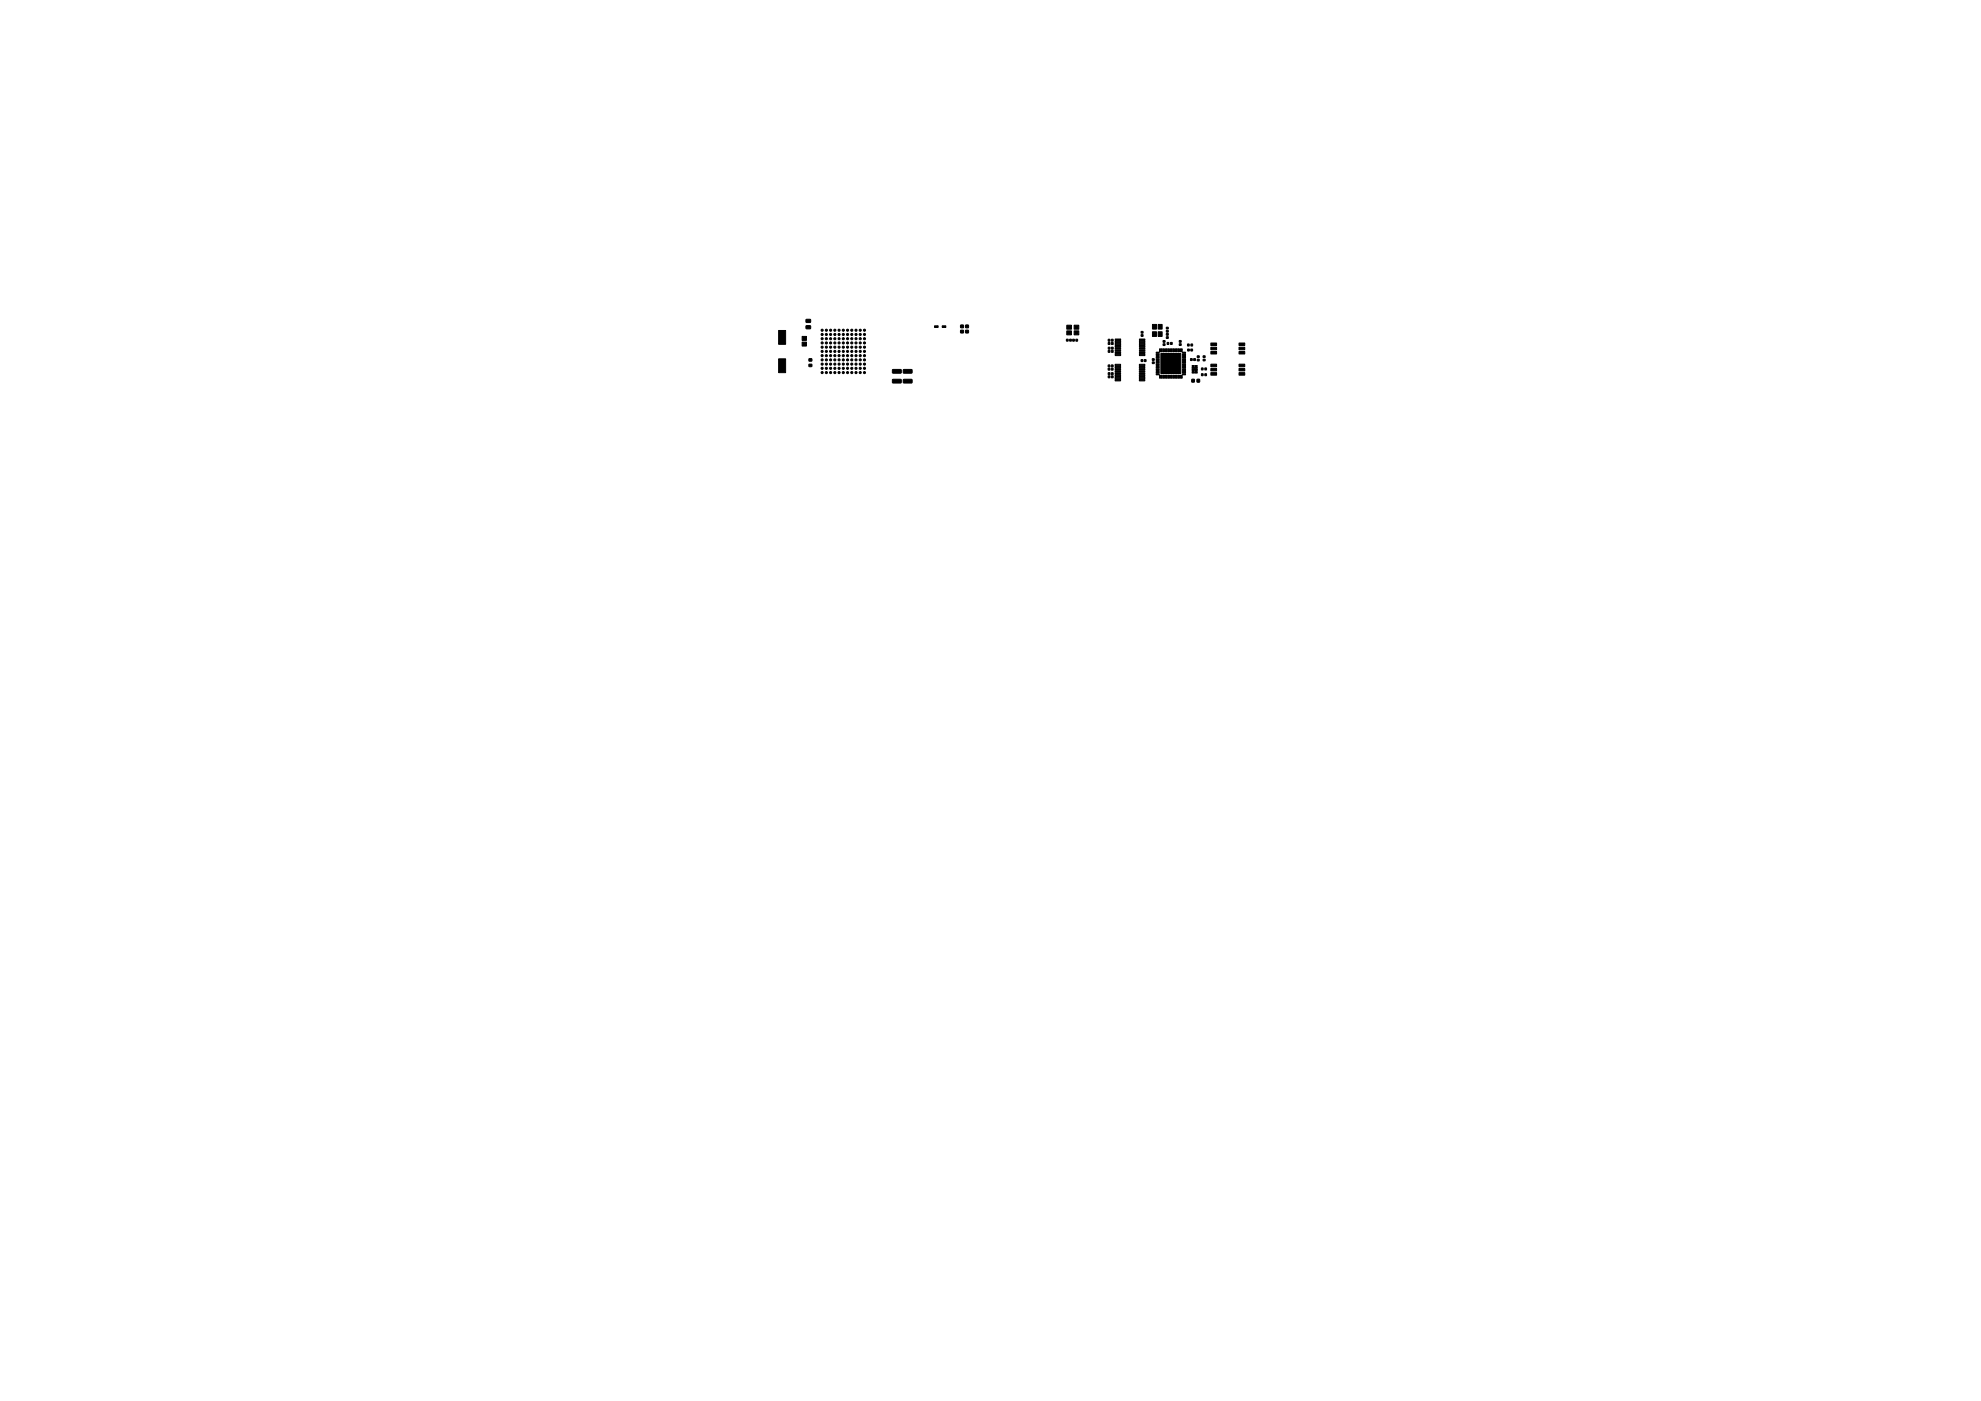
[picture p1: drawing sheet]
<svg xmlns="http://www.w3.org/2000/svg" width="594mm" height="420mm" viewBox="0 0 594 420" stroke-linecap="round" stroke-linejoin="round" font-family="sans-serif">
<g fill="#000" stroke="#000" stroke-width=".3">
<path d="M233.5 99.1h2.1v4.2h-2.1zM241.7 95.8h1.3l.1 .8-1.3 .1zM241.7 97.7h1.3l.1 .8-1.3 .1zM280.3 97.7h1v.5h-1zM282.6 97.7h1v.5h-1zM288.1 97.5h.8v.8h-.8zM288.1 99.1h.8v.7h-.8zM289.6 97.5h.8v.8h-.8zM289.6 99.1h.8v.7h-.8zM319.9 97.5h1.4v1.2h-1.4zM322.1 97.5h1.4v1.2h-1.4zM342.2 99.4h.6v.5h-.6z"/>
<path d="M345.6 97.3h1.2v1.4h-1.2zM347.3 97.3h1.2v1.4h-1.2zM349.8 98.2h.5v.4h-.5zM349.8 99.1h.5v.5h-.5zM233.5 107.6h2.1v4.2h-2.1zM240.5 100.9h1.3v1.2h-1.3zM240.5 102.6h1.3v1.2h-1.3zM242.6 107.6h.8v.7h-.8zM242.6 109.2h.8v.7h-.8zM267.7 113.8h2.4l.2 .9-2.5 .2zM267.7 110.9l2.4-.1 .2 1-2.5 .1zM270.9 113.8h2.5l.1 .9-2.5 .2z"/>
<path d="M270.9 110.9l2.5-.1 .1 1-2.5 .1zM319.8 101.7h.5v.6h-.5zM319.9 99.2h1.4v1.2h-1.4zM320.8 101.7h.5v.6h-.5zM322.1 99.2h1.4v1.2h-1.4zM321.7 101.8h.5v.5h-.5zM322.7 101.8h.4v.5h-.4zM332.3 109.5h.5v.5h-.5zM332.4 101.8h.4v.5h-.4zM332.4 105.1h.4v.5h-.4zM332.4 111.8h.4v.5h-.4zM332.4 112.7h.4v.6h-.4z"/>
<path d="M332.4 104.1h.4v.6h-.4zM332.3 110.4h.5v.6h-.5zM332.4 102.7h.4v.6h-.4zM333.3 109.5h.5v.5h-.5zM333.3 101.8h.5v.5h-.5zM333.3 105.1h.5v.5h-.5zM333.3 111.8h.5v.5h-.5zM333.3 112.7h.5v.6h-.5zM333.3 104.1h.5v.6h-.5zM333.3 110.4h.5v.6h-.5zM333.3 102.7h.5v.6h-.5zM334.4 109.2h1.7v.5h-1.7z"/>
<path d="M334.4 109.9h1.7v.4h-1.7zM334.4 110.5h1.7v.5h-1.7zM334.4 111.2h1.7v.4h-1.7zM334.4 111.8h1.7v.5h-1.7zM334.4 112.5h1.7v.4h-1.7zM334.4 113.1h1.7v.5h-1.7zM334.4 113.8h1.7v.4h-1.7zM334.4 101.7h1.7v.4h-1.7zM334.4 102.3h1.7v.4h-1.7zM334.4 103h1.7v.4h-1.7zM334.4 103.6h1.7v.4h-1.7zM334.4 104.3h1.7v.4h-1.7z"/>
<path d="M334.4 104.9h1.7v.4h-1.7zM334.4 105.6h1.7v.4h-1.7zM334.4 106.2h1.7v.4h-1.7zM341.7 113.8h1.6v.4h-1.6zM341.7 113.1h1.6v.5h-1.6zM341.7 112.5h1.6v.4h-1.6zM341.7 111.8h1.6v.5h-1.6zM341.7 111.2h1.6v.4h-1.6zM341.7 110.5h1.6v.5h-1.6zM341.7 109.9h1.6v.4h-1.6zM341.7 109.2h1.6v.5h-1.6zM341.7 106.2h1.6v.4h-1.6z"/>
<path d="M341.7 105.6h1.6v.4h-1.6zM341.7 104.9h1.6v.4h-1.6zM341.7 104.3h1.6v.4h-1.6zM341.7 103.6h1.6v.4h-1.6zM341.7 103h1.6v.4h-1.6zM341.7 102.3h1.6v.4h-1.6zM341.7 101.7h1.6v.4h-1.6zM342.2 100.4h.6v.5h-.6zM342.2 107.9h.5v.5h-.5zM343.2 107.9h.5v.5h-.5zM345.6 107.6h.5v.5h-.5zM345.6 108.5h.5v.5h-.5z"/>
<path d="M345.6 99.5h1.2v1.4h-1.2zM346.7 105.6h.9v.3h-.9zM346.7 106.1h.9v.3h-.9zM346.7 106.6h.9v.3h-.9zM346.7 107.1h.9v.3h-.9zM346.7 107.6h.9v.3h-.9zM346.7 108.1h.9v.3h-.9zM346.7 108.6h.9v.3h-.9zM346.7 109.1h.9v.3h-.9zM346.7 109.6h.9v.3h-.9zM346.7 110.1h.9v.3h-.9zM346.7 110.6h.9v.3h-.9z"/>
<path d="M346.7 111.1h.9v.3h-.9zM346.7 111.6h.9v.3h-.9zM346.7 112.1h.9v.3h-.9zM347.7 104.6h.3v.9h-.3zM347.7 112.5h.3v.9h-.3zM347.3 99.5h1.2v1.4h-1.2zM348.2 104.6h.3v.9h-.3zM348.2 112.5h.3v.9h-.3zM348.8 102.2h.6v.4h-.6zM348.8 103.1h.6v.5h-.6zM348.7 104.6h.3v.9h-.3zM348.7 112.5h.3v.9h-.3z"/>
<path d="M349.2 104.6h.3v.9h-.3zM349.2 112.5h.3v.9h-.3zM349.7 104.6h.3v.9h-.3zM349.7 112.5h.3v.9h-.3zM349.8 101h.5v.5h-.5zM349.8 100h.5v.5h-.5zM350.2 104.6h.3v.9h-.3zM350.2 112.5h.3v.9h-.3zM350 102.7h.5v.6h-.5zM350.7 104.6h.3v.9h-.3zM350.7 112.5h.3v.9h-.3zM351.2 104.6h.3v.9h-.3z"/>
<path d="M351.2 112.5h.3v.9h-.3zM351 102.7h.5v.6h-.5zM351.7 104.6h.3v.9h-.3zM351.7 112.5h.3v.9h-.3zM352.2 104.6h.3v.9h-.3zM352.2 112.5h.3v.9h-.3zM352.7 104.6h.3v.9h-.3zM352.7 112.5h.3v.9h-.3zM353.2 104.6h.3v.9h-.3zM353.2 112.5h.3v.9h-.3zM353.7 102.1h.5v.5h-.5zM353.7 103.1h.5v.5h-.5z"/>
<path d="M353.7 104.6h.3v.9h-.3zM353.7 112.5h.3v.9h-.3zM348.1 106h6v6h-6zM354.2 104.6h.3v.9h-.3zM354.2 112.5h.3v.9h-.3zM354.6 112.1h.9v.3h-.9zM354.6 111.6h.9v.3h-.9zM354.6 111.1h.9v.3h-.9zM354.6 110.6h.9v.3h-.9zM354.6 110.1h.9v.3h-.9zM354.6 109.6h.9v.3h-.9zM354.6 109.1h.9v.3h-.9z"/>
<path d="M354.6 108.6h.9v.3h-.9zM354.6 108.1h.9v.3h-.9zM354.6 107.6h.9v.3h-.9zM354.6 107.1h.9v.3h-.9zM354.6 106.6h.9v.3h-.9zM354.6 106.1h.9v.3h-.9zM354.6 105.6h.9v.3h-.9zM356.1 103.2h.5v.6h-.5zM356.2 104.7h.5v.5h-.5zM357.4 113.8h.8v.8h-.8zM357 107.6h.5v.5h-.5zM357.1 104.7h.5v.5h-.5z"/>
<path d="M357.2 103.2h.4v.6h-.4zM357.5 109.6h.7v.3h-.7zM357.5 110.1h.7v.3h-.7zM357.5 111.1h.7v.3h-.7zM357.5 111.6h.7v.3h-.7zM357.5 110.6h.8v.4h-.8zM358 107.6h.5v.5h-.5zM359 113.8h.7v.8h-.7zM358.4 111.6h.6v.3h-.6zM358.4 111.1h.6v.3h-.6zM358.3 110.6h.7v.4h-.7zM358.4 110.1h.6v.3h-.6z"/>
<path d="M358.4 109.6h.6v.3h-.6zM359.1 107.8h.5v.4h-.5zM359.1 106.7h.5v.5h-.5zM360.3 112.1h.5v.6h-.5zM360.3 110.4h.5v.5h-.5zM360.8 107.7h.6v.5h-.6zM360.8 106.7h.6v.5h-.6zM361.3 112.1h.5v.6h-.5zM361.3 110.4h.5v.5h-.5zM363.1 102.9h1.7v.7h-1.7zM363.1 104.1h1.7v.8h-1.7zM363.1 105.4h1.7v.8h-1.7z"/>
<path d="M363.1 109.2h1.7v.8h-1.7zM363.1 110.5h1.7v.7h-1.7zM363.1 111.8h1.7v.7h-1.7zM371.6 111.8h1.7v.7h-1.7zM371.6 110.5h1.7v.7h-1.7zM371.6 109.2h1.7v.8h-1.7zM371.6 105.4h1.7v.8h-1.7zM371.6 104.1h1.7v.8h-1.7zM371.6 102.9h1.7v.7h-1.7z"/>
<circle cx="246.5" cy="99" r=".32"/>
<circle cx="247.8" cy="99" r=".32"/>
<circle cx="249.1" cy="99" r=".32"/>
<circle cx="250.4" cy="99" r=".32"/>
<circle cx="251.6" cy="99" r=".32"/>
<circle cx="252.9" cy="99" r=".32"/>
<circle cx="254.2" cy="99" r=".32"/>
<circle cx="255.4" cy="99" r=".32"/>
<circle cx="256.7" cy="99" r=".32"/>
<circle cx="258" cy="99" r=".32"/>
<circle cx="259.2" cy="99" r=".32"/>
<circle cx="246.5" cy="104.1" r=".32"/>
<circle cx="246.5" cy="100.3" r=".32"/>
<circle cx="246.5" cy="101.6" r=".32"/>
<circle cx="246.5" cy="105.4" r=".32"/>
<circle cx="246.5" cy="111.7" r=".32"/>
<circle cx="246.5" cy="102.8" r=".32"/>
<circle cx="246.5" cy="109.2" r=".32"/>
<circle cx="246.5" cy="110.5" r=".32"/>
<circle cx="246.5" cy="107.9" r=".32"/>
<circle cx="246.5" cy="106.7" r=".32"/>
<circle cx="247.8" cy="109.2" r=".32"/>
<circle cx="247.8" cy="106.7" r=".32"/>
<circle cx="247.8" cy="111.7" r=".32"/>
<circle cx="247.8" cy="104.1" r=".32"/>
<circle cx="247.8" cy="105.4" r=".32"/>
<circle cx="247.8" cy="110.5" r=".32"/>
<circle cx="247.8" cy="100.3" r=".32"/>
<circle cx="247.8" cy="101.6" r=".32"/>
<circle cx="247.8" cy="102.8" r=".32"/>
<circle cx="247.8" cy="107.9" r=".32"/>
<circle cx="249.1" cy="104.1" r=".32"/>
<circle cx="249.1" cy="105.4" r=".32"/>
<circle cx="249.1" cy="107.9" r=".32"/>
<circle cx="249.1" cy="110.5" r=".32"/>
<circle cx="249.1" cy="106.7" r=".32"/>
<circle cx="249.1" cy="109.2" r=".32"/>
<circle cx="249.1" cy="111.7" r=".32"/>
<circle cx="249.1" cy="101.6" r=".32"/>
<circle cx="249.1" cy="102.8" r=".32"/>
<circle cx="249.1" cy="100.3" r=".32"/>
<circle cx="250.4" cy="110.5" r=".32"/>
<circle cx="250.4" cy="111.7" r=".32"/>
<circle cx="250.4" cy="109.2" r=".32"/>
<circle cx="250.4" cy="102.8" r=".32"/>
<circle cx="250.4" cy="106.7" r=".32"/>
<circle cx="250.4" cy="101.6" r=".32"/>
<circle cx="250.4" cy="105.4" r=".32"/>
<circle cx="250.4" cy="107.9" r=".32"/>
<circle cx="250.4" cy="104.1" r=".32"/>
<circle cx="250.4" cy="100.3" r=".32"/>
<circle cx="251.6" cy="100.3" r=".32"/>
<circle cx="251.6" cy="111.7" r=".32"/>
<circle cx="251.6" cy="102.8" r=".32"/>
<circle cx="251.6" cy="106.7" r=".32"/>
<circle cx="251.6" cy="104.1" r=".32"/>
<circle cx="251.6" cy="105.4" r=".32"/>
<circle cx="251.6" cy="110.5" r=".32"/>
<circle cx="251.6" cy="101.6" r=".32"/>
<circle cx="251.6" cy="109.2" r=".32"/>
<circle cx="251.6" cy="107.9" r=".32"/>
<circle cx="252.9" cy="111.7" r=".32"/>
<circle cx="252.9" cy="100.3" r=".32"/>
<circle cx="252.9" cy="102.8" r=".32"/>
<circle cx="252.9" cy="107.9" r=".32"/>
<circle cx="252.9" cy="106.7" r=".32"/>
<circle cx="252.9" cy="109.2" r=".32"/>
<circle cx="252.9" cy="101.6" r=".32"/>
<circle cx="252.9" cy="104.1" r=".32"/>
<circle cx="252.9" cy="105.4" r=".32"/>
<circle cx="252.9" cy="110.5" r=".32"/>
<circle cx="254.2" cy="104.1" r=".32"/>
<circle cx="254.2" cy="105.4" r=".32"/>
<circle cx="254.2" cy="110.5" r=".32"/>
<circle cx="254.2" cy="106.7" r=".32"/>
<circle cx="254.2" cy="107.9" r=".32"/>
<circle cx="254.2" cy="109.2" r=".32"/>
<circle cx="254.2" cy="102.8" r=".32"/>
<circle cx="254.2" cy="101.6" r=".32"/>
<circle cx="254.2" cy="111.7" r=".32"/>
<circle cx="254.2" cy="100.3" r=".32"/>
<circle cx="255.4" cy="111.7" r=".32"/>
<circle cx="255.4" cy="110.5" r=".32"/>
<circle cx="255.4" cy="102.8" r=".32"/>
<circle cx="255.4" cy="100.3" r=".32"/>
<circle cx="255.4" cy="101.6" r=".32"/>
<circle cx="255.4" cy="104.1" r=".32"/>
<circle cx="255.4" cy="106.7" r=".32"/>
<circle cx="255.4" cy="109.2" r=".32"/>
<circle cx="255.4" cy="105.4" r=".32"/>
<circle cx="255.4" cy="107.9" r=".32"/>
<circle cx="256.7" cy="105.4" r=".32"/>
<circle cx="256.7" cy="111.7" r=".32"/>
<circle cx="256.7" cy="102.8" r=".32"/>
<circle cx="256.7" cy="110.5" r=".32"/>
<circle cx="256.7" cy="100.3" r=".32"/>
<circle cx="256.7" cy="104.1" r=".32"/>
<circle cx="256.7" cy="101.6" r=".32"/>
<circle cx="256.7" cy="107.9" r=".32"/>
<circle cx="256.7" cy="109.2" r=".32"/>
<circle cx="256.7" cy="106.7" r=".32"/>
<circle cx="258" cy="106.7" r=".32"/>
<circle cx="258" cy="109.2" r=".32"/>
<circle cx="258" cy="110.5" r=".32"/>
<circle cx="258" cy="101.6" r=".32"/>
<circle cx="258" cy="105.4" r=".32"/>
<circle cx="258" cy="107.9" r=".32"/>
<circle cx="258" cy="104.1" r=".32"/>
<circle cx="258" cy="102.8" r=".32"/>
<circle cx="258" cy="111.7" r=".32"/>
<circle cx="258" cy="100.3" r=".32"/>
<circle cx="259.2" cy="110.5" r=".32"/>
<circle cx="259.2" cy="102.8" r=".32"/>
<circle cx="259.2" cy="106.7" r=".32"/>
<circle cx="259.2" cy="100.3" r=".32"/>
<circle cx="259.2" cy="105.4" r=".32"/>
<circle cx="259.2" cy="109.2" r=".32"/>
<circle cx="259.2" cy="104.1" r=".32"/>
<circle cx="259.2" cy="107.9" r=".32"/>
<circle cx="259.2" cy="111.7" r=".32"/>
<circle cx="259.2" cy="101.6" r=".32"/>
</g>
</svg>
